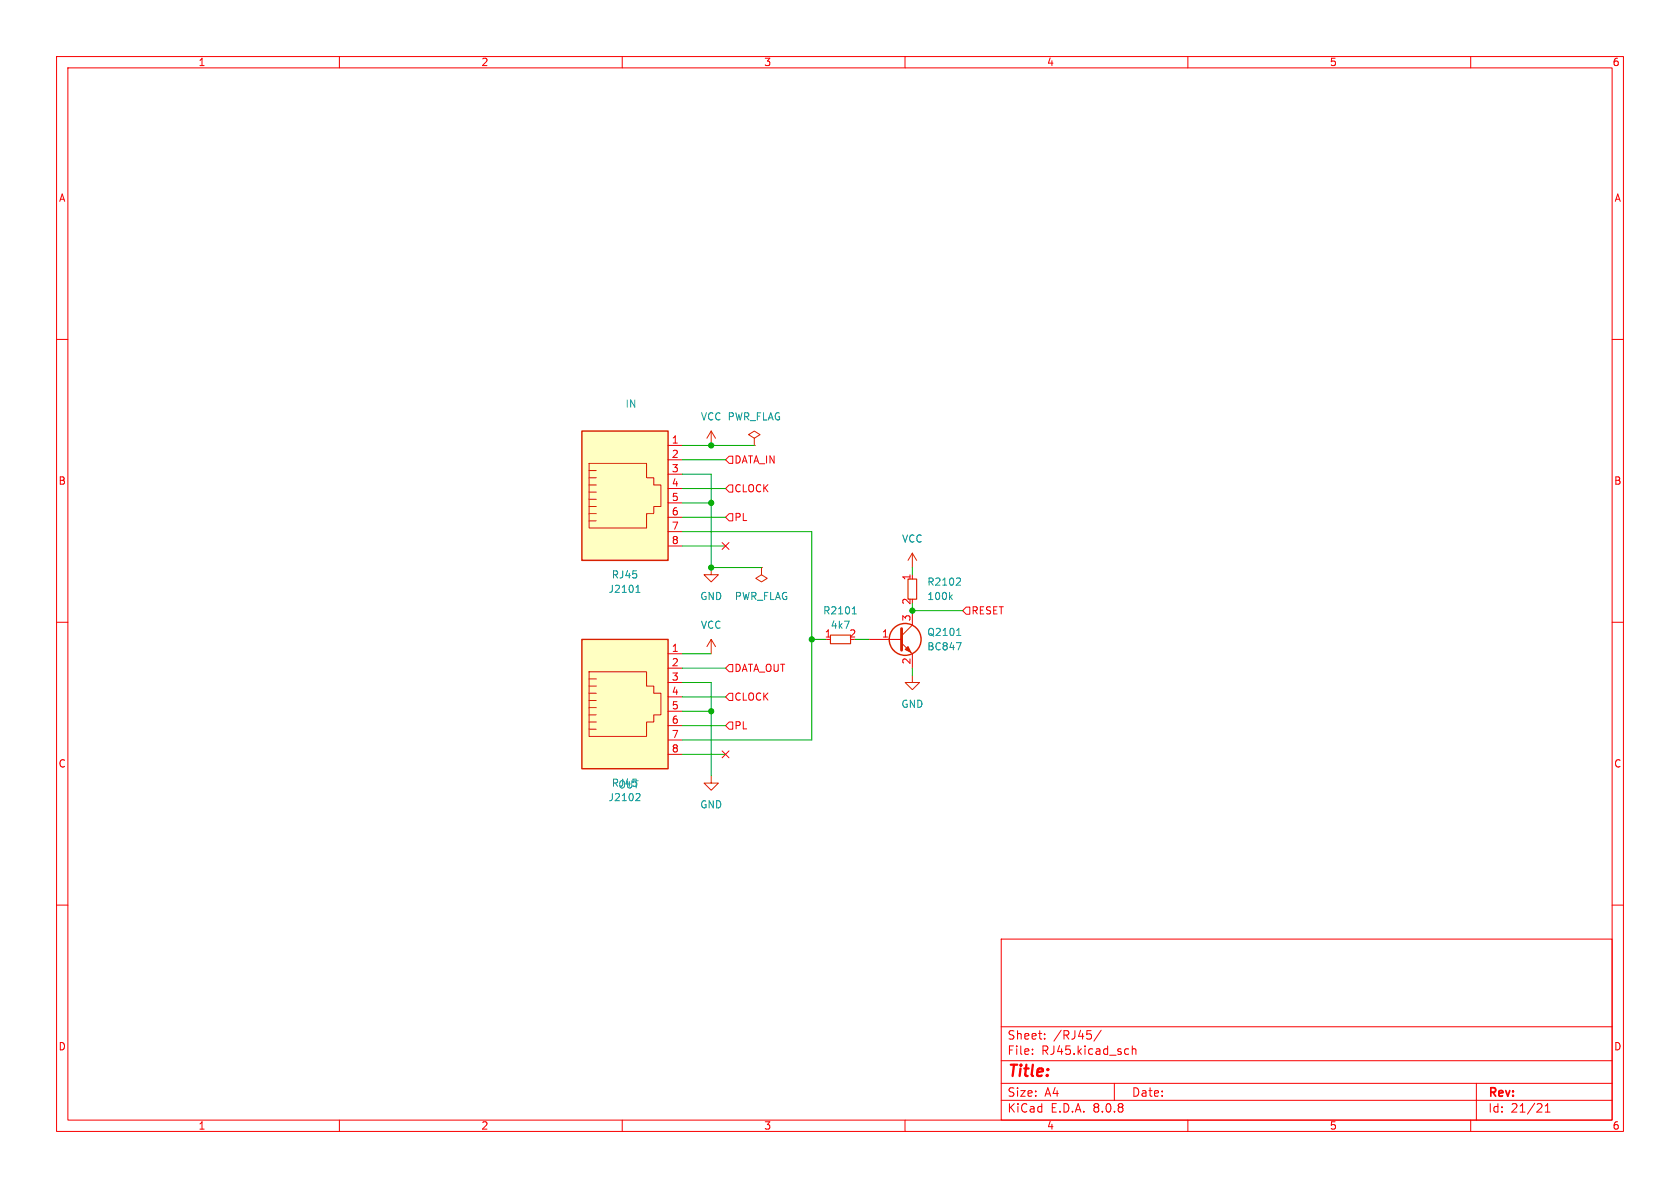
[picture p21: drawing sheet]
<svg xmlns="http://www.w3.org/2000/svg" width="297mm" height="210mm" viewBox="0 0 297 210" stroke-linecap="round" stroke-linejoin="round" font-family="sans-serif">
<defs><g id="words">
<text font-size="2.8" fill="#f90000" x="178" y="190.9">Title:</text>
<g font-size="2.1" fill="#f90000">
<text x="178" y="184">Sheet:</text>
<text x="186.2" y="184">/RJ45/</text>
<text x="178" y="186.7">File:</text>
<text x="184.1" y="186.7">RJ45.kicad_sch</text>
<text x="178" y="196.9">KiCad</text>
<text x="178" y="194.1">Size:</text>
<text x="184.7" y="194.1">A4</text>
<text x="185.7" y="196.9">E.D.A.</text>
<text x="193.3" y="196.9">8.0.8</text>
<text x="200" y="194.1">Date:</text>
<text x="263" y="194.3">Rev:</text>
<text x="263" y="196.9">Id:</text>
<text x="267.1" y="196.9">21/21</text>
</g>
<g font-size="1.8" fill="#f90000">
<text x="35" y="11.9">1</text>
<text x="85" y="11.9">2</text>
<text x="135" y="11.9">3</text>
<text x="185" y="11.9">4</text>
<text x="235" y="11.9">5</text>
<text x="285" y="11.9">6</text>
<text x="10.3" y="35.9">A</text>
<text x="285.3" y="35.9">A</text>
<text x="10.3" y="85.9">B</text>
<text x="285.3" y="85.9">B</text>
<text x="10.3" y="135.9">C</text>
<text x="285.3" y="135.9">C</text>
<text x="10.3" y="185.9">D</text>
<text x="285.3" y="185.9">D</text>
<text x="35" y="199.9">1</text>
<text x="85" y="199.9">2</text>
<text x="135" y="199.9">3</text>
<text x="185" y="199.9">4</text>
<text x="235" y="199.9">5</text>
<text x="285" y="199.9">6</text>
</g>
<g font-size="1.8" fill="#068aff">
<text x="110.5" y="72.1">IN</text>
<text x="109.2" y="139.5">OUT</text>
</g>
<g font-size="1.8" fill="#008e8e">
<text x="123.8" y="74.5">VCC PWR_FLAG</text>
<text x="159.4" y="96.1">VCC</text>
<text x="108.1" y="102.5">RJ45</text>
<text x="123.7" y="106.3">GND</text>
<text x="129.8" y="106.3">PWR_FLAG</text>
<text x="163.8" y="106.3">100k</text>
<text x="123.8" y="111.4">VCC</text>
<text x="146.8" y="111.4">4k7</text>
<text x="163.8" y="115.2">BC847</text>
<text x="159.3" y="125.3">GND</text>
<text x="108.1" y="139.3">RJ45</text>
<text x="123.7" y="143.1">GND</text>
</g>
<g font-size="1.8" fill="#e70000">
<text x="118.7" y="78.5">1</text>
<text x="118.7" y="81">2</text>
<text x="118.7" y="83.6">3</text>
<text x="118.7" y="86.1">4</text>
<text x="118.7" y="88.6">5</text>
<text x="118.7" y="91.2">6</text>
<text x="118.7" y="93.7">7</text>
<text x="118.7" y="96.3">8</text>
<text x="161" y="107" transform="rotate(-90 161 107)">2</text>
<text x="161" y="102.7" transform="rotate(-90 161 102.7)">1</text>
<text x="145.7" y="112.8">1</text>
<text x="150" y="112.8">2</text>
<text x="155.8" y="112.8">1</text>
<text x="161" y="109.9" transform="rotate(-90 161 109.9)">3</text>
<text x="118.7" y="115.3">1</text>
<text x="118.7" y="117.9">2</text>
<text x="161" y="117.5" transform="rotate(-90 161 117.5)">2</text>
<text x="118.7" y="120.4">3</text>
<text x="118.7" y="122.9">4</text>
<text x="118.7" y="125.5">5</text>
<text x="118.7" y="128">6</text>
<text x="118.7" y="130.6">7</text>
<text x="118.7" y="133.1">8</text>
</g>
<g font-size="1.8" fill="#eb000a">
<text x="129.7" y="82.1">DATA_IN</text>
<text x="129.7" y="87.2">CLOCK</text>
<text x="129.7" y="92.3">PL</text>
<text x="171.6" y="108.8">RESET</text>
<text x="129.7" y="119">DATA_OUT</text>
<text x="129.7" y="124.1">CLOCK</text>
<text x="129.7" y="129.1">PL</text>
</g>
<g font-size="1.8" fill="#00a0a0">
<text x="107.5" y="105">J2101</text>
<text x="163.8" y="103.7">R2102</text>
<text x="145.4" y="108.8">R2101</text>
<text x="163.8" y="112.6">Q2101</text>
<text x="107.5" y="141.8">J2102</text>
</g>
</g></defs>
<g fill="none" stroke="#f90000" stroke-width=".18">
<path d="M10 10h277v190h-277zM12 12h273v186h-273zM60 10v2M110 10v2M160 10v2M210 10v2M260 10v2M10 60h2M285 60h2M10 110h2M285 110h2M10 160h2"/>
<path d="M177 166h108v32h-108zM285 160h2M60 198v2M110 198v2M160 198v2M177 194.5h108M177 191.5h108M177 187.5h108M177 181.5h108M182.5 186.3v.1M182.5 185.5v.1M184.7 183.6v.1"/>
<path d="M184.7 182.8v.1M194.7 182.1l-1.3 2M197 191.5v3M199.4 185.4l.1 .1M199.5 186.3l-.1 .1M200.2 184.9v1.5M200.2 185.5l.2-.1 .3 .1 .1 .9M210 198v2M260 198v2M261 191.5v6.5M273.2 196.6h.8M273.2 195.5l.4-.4v1.5"/>
</g>
<path d="M125.7 137.2v1.2h1.3l-1.3 1.3-1.2-1.3h1.2" fill="none" stroke="#d72100" stroke-width=".18"/>
<path d="M102.9 113h15.2v22.9h-15.2z" fill="#ffffc2"/>
<g fill="none" stroke="#d72100" stroke-width=".18">
<path d="M125.7 76.2l-.7 1.3M125.7 76.2v2.5M125.7 76.2l.8 1.3M133.3 77.5l1.1-.7-1.1-.6-1 .6 1 .7v1.2M104.1 118.7h10.2v2.6h1.3v1.3h1.2v3.8h-1.2v1.2h-1.3v2.6h-10.2zM104.1 120h1.3M104.1 121.3h1.3M104.1 122.6h1.3M104.1 123.8h1.3M104.1 125.1h1.3M104.1 126.4h1.3M104.1 127.6h1.3"/>
<path d="M104.1 128.9h1.3"/>
</g>
<path d="M102.9 113h15.2v22.9h-15.2z" fill="none" stroke="#d72100" stroke-width=".25"/>
<path d="M133.3 78.7h.1M118.1 115.6h2.5M118.1 118.1h2.5M118.1 120.7h2.5M118.1 123.2h2.5M118.1 125.7h2.5M118.1 128.3h2.5M118.1 130.8h2.5M118.1 133.4h2.5" fill="none" stroke="#df0000" stroke-width=".18"/>
<path d="M112.6 140.3h.4l.2 .3-.8 .9h.8" fill="none" stroke="#00a0a0" stroke-width=".18"/>
<path d="M102.9 76.2h15.2v22.9h-15.2z" fill="#ffffc2"/>
<g fill="none" stroke="#d72100" stroke-width=".18">
<path d="M104.1 83.2h1.3M104.1 84.5h1.3M104.1 85.7h1.3M104.1 87h1.3M104.1 88.3h1.3M104.1 89.5h1.3M104.1 81.9h10.2v2.6h1.3v1.2h1.2v3.8h-1.2v1.3h-1.3v2.5h-10.2zM104.1 90.8h1.3M104.1 92.1h1.3M161.3 97.8l-.8 1.3M161.3 97.8v2.5M161.3 97.8l.8 1.3"/>
<path d="M125.7 100.3v1.3h1.3l-1.3 1.3-1.2-1.3h1.2M125.7 113l-.7 1.3M125.7 113v2.6M125.7 113l.8 1.3M134.6 100.3v1.3l1 .6-1 .7-1-.7 1-.6M159.4 113.7l1.9 1.9M161.3 119.4v1.3h1.3l-1.3 1.2-1.3-1.2h1.3M161.3 110.5l-1.9 1.9"/>
</g>
<g fill="none" stroke="#d72100" stroke-width=".25">
<path d="M102.9 76.2h15.2v22.9h-15.2z"/>
<circle cx="160" cy="113" r="2.82"/>
</g>
<path d="M118.1 78.7h2.5M118.1 81.3h2.5M118.1 83.8h2.5M118.1 86.4h2.5M118.1 88.9h2.5M118.1 91.4h2.5M118.1 94h2.5M118.1 96.5h2.5M134.6 100.3h.1M153.7 113h5.7M161.3 108v2.5M161.3 115.6v2.5" fill="none" stroke="#df0000" stroke-width=".18"/>
<path d="M112.4 104.7h.8M112.5 103.8l.3-.4v1.3M150.7 108.5h.7M150.8 107.6l.2-.3v1.2M169.1 112.3h.8M169.4 111.3l.1-.2v1.2M169.6 102.2l.2 .2-.1 .3-.7 .7h.8" fill="none" stroke="#00a0a0" stroke-width=".18"/>
<path d="M146.8 112.3h3.6v1.5h-3.6zM160.5 102.4h1.6v3.5h-1.6z" fill="none" stroke="#d72100" stroke-width=".2"/>
<path d="M159.4 111.1v3.8" fill="none" stroke="#d72100" stroke-width=".51"/>
<path d="M160 114.8l.5-.5 .5 1z" fill="#d72100" stroke="#d72100" stroke-width=".18"/>
<path d="M168 105.5l.4 .5M168.4 105.1l-.5 .5M169.1 113.6h.8l-.5 1.3" fill="none" stroke="#008e8e" stroke-width=".18"/>
<path d="M128.9 90.8h.6v1.3h-.6l-.6-.7zM128.9 85.7h.6v1.3h-.6l-.6-.6zM128.9 80.6h.6v1.3h-.6l-.6-.6zM128.9 117.5h.6v1.2h-.6l-.6-.6zM170.8 107.3h.6v1.3h-.6l-.6-.6zM128.9 127.6h.6v1.3h-.6l-.6-.6zM128.9 122.6h.6v1.2h-.6l-.6-.6z" fill="none" stroke="#eb000a" stroke-width=".18"/>
<g fill="none" stroke="#00b200" stroke-width=".18">
<path d="M120.6 78.7h12.7M120.6 88.9h5.1M120.6 83.8h5.1v16.5h8.9M120.6 94h22.9v36.8h-22.9M120.6 96.5h7.7M120.6 91.4h7.7M120.6 81.3h7.7M120.6 86.4h7.7M120.6 118.1h7.7M120.6 115.6h5.1M143.5 113h2.5M151.1 113h2.6"/>
<path d="M161.3 100.3v1.3M161.3 106.7v1.3h8.9M161.3 118.1v1.3M120.6 120.7h5.1v16.5M120.6 128.3h7.7M120.6 133.4h7.7M120.6 123.2h7.7M120.6 125.7h5.1"/>
</g>
<path d="M127.7 95.9l1.2 1.2M128.9 95.9l-1.2 1.2M127.7 132.7l1.2 1.3M128.9 132.7l-1.2 1.3" fill="none" stroke="#e40014" stroke-width=".18"/>
<g fill="#00a400" stroke="#00a400" stroke-width=".18">
<circle cx="125.7" cy="100.3" r=".46"/>
<circle cx="125.7" cy="125.7" r=".46"/>
<circle cx="125.7" cy="78.7" r=".46"/>
<circle cx="125.7" cy="88.9" r=".46"/>
<circle cx="143.5" cy="113" r=".46"/>
<circle cx="161.3" cy="108" r=".46"/>
</g>
<use href="#words"/>
</svg>
